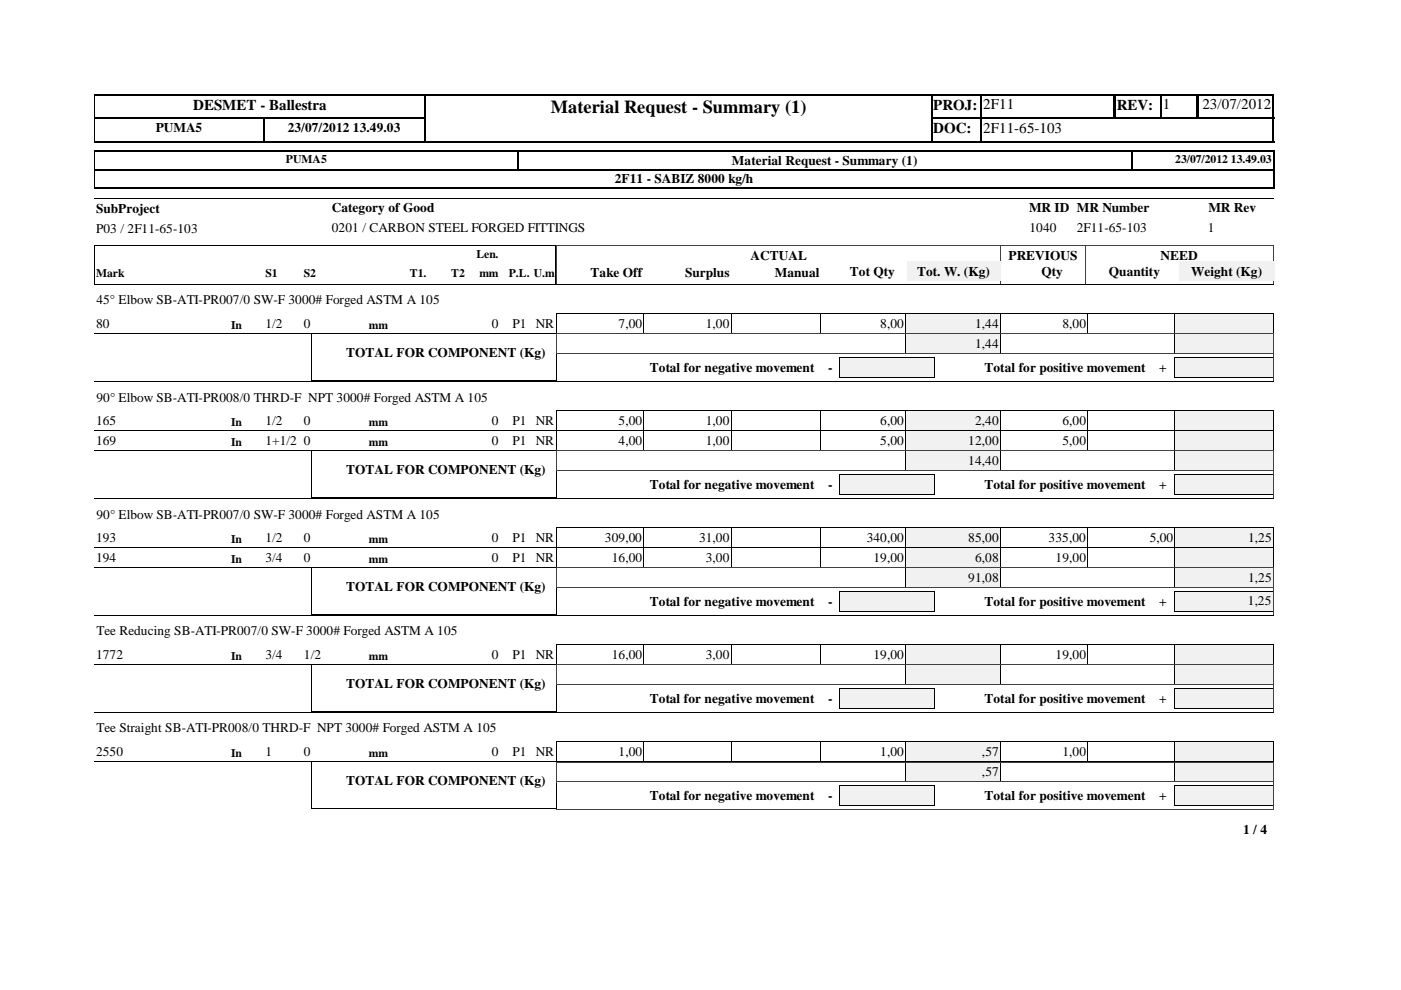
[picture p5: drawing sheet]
<svg xmlns="http://www.w3.org/2000/svg" width="297mm" height="210mm" viewBox="0 0 297 210" stroke-linecap="round" stroke-linejoin="round" font-family="sans-serif">
<defs><g id="words">
<text font-size="3.9" x="116.8" y="23.9">Material Request - Summary (1)</text>
<g font-size="3.2">
<text x="40.9" y="23.3">DESMET - Ballestra</text>
<text x="197.9" y="23.3">PROJ:</text>
<text x="208.4" y="23.2">2F11</text>
<text x="236.8" y="23.3">REV:</text>
<text x="246.5" y="23.2">1</text>
<text x="254.9" y="23.2">23/07/2012</text>
<text x="197.9" y="28.3">DOC:</text>
<text x="208.4" y="28.2">2F11-65-103</text>
</g>
<g font-size="2.8">
<text x="33" y="28">PUMA5</text>
<text x="61" y="28">23/07/2012 13.49.03</text>
<text x="155.2" y="34.9">Material Request - Summary (1)</text>
<text x="130.3" y="38.8">2F11 - SABIZ 8000 kg/h</text>
<text x="20.4" y="45.1">SubProject</text>
<text x="70.4" y="45">Category of Good</text>
<text x="218.2" y="45">MR ID MR Number</text>
<text x="256.2" y="45">MR Rev</text>
<text x="20.4" y="49.3">P03 / 2F11-65-103</text>
<text x="70.4" y="49.2">0201 / CARBON STEEL FORGED FITTINGS</text>
<text x="218.3" y="49.2">1040</text>
<text x="228.3" y="49.2">2F11-65-103</text>
<text x="256.1" y="49.2">1</text>
<text x="125.2" y="58.7">Take Off</text>
<text x="145.2" y="58.7">Surplus</text>
<text x="159.1" y="55">ACTUAL</text>
<text x="164.3" y="58.7">Manual</text>
<text x="180.2" y="58.5">Tot Qty</text>
<text x="194.4" y="58.5">Tot. W. (Kg)</text>
<text x="213.8" y="55">PREVIOUS</text>
<text x="220.8" y="58.5">Qty</text>
<text x="235.1" y="58.5">Quantity</text>
<text x="246.1" y="55">NEED</text>
<text x="252.6" y="58.5">Weight (Kg)</text>
<text x="20.4" y="64.6">45° Elbow SB-ATI-PR007/0 SW-F 3000# Forged ASTM A 105</text>
<text x="20.4" y="69.5">80</text>
<text x="56.3" y="69.5">1/2</text>
<text x="64.4" y="69.5">0</text>
<text x="104.3" y="69.5">0</text>
<text x="108.7" y="69.5">P1 NR</text>
<text x="131.1" y="69.5">7,00</text>
<text x="149.6" y="69.5">1,00</text>
<text x="186.6" y="69.5">8,00</text>
<text x="206.8" y="69.5">1,44</text>
<text x="225.3" y="69.5">8,00</text>
<text x="73.4" y="75.7">TOTAL FOR COMPONENT (Kg)</text>
<text x="206.8" y="73.7">1,44</text>
<text x="137.7" y="78.8">Total for negative movement</text>
<text x="175.6" y="78.8">-</text>
<text x="208.7" y="78.8">Total for positive movement</text>
<text x="245.7" y="78.8">+</text>
<text x="20.4" y="85.1">90° Elbow SB-ATI-PR008/0 THRD-F NPT 3000# Forged ASTM A 105</text>
<text x="20.4" y="90">165</text>
<text x="20.4" y="94.3">169</text>
<text x="56.3" y="90">1/2</text>
<text x="56.3" y="94.3">1+1/2 0</text>
<text x="64.4" y="90">0</text>
<text x="104.3" y="94.3">0</text>
<text x="104.3" y="90">0</text>
<text x="108.7" y="90">P1 NR</text>
<text x="108.7" y="94.3">P1 NR</text>
<text x="131.1" y="90">5,00</text>
<text x="131.1" y="94.3">4,00</text>
<text x="149.6" y="94.3">1,00</text>
<text x="149.6" y="90">1,00</text>
<text x="186.6" y="90">6,00</text>
<text x="186.6" y="94.3">5,00</text>
<text x="205.3" y="94.3">12,00</text>
<text x="206.8" y="90">2,40</text>
<text x="225.3" y="90">6,00</text>
<text x="225.3" y="94.3">5,00</text>
<text x="73.4" y="100.5">TOTAL FOR COMPONENT (Kg)</text>
<text x="205.3" y="98.5">14,40</text>
<text x="137.7" y="103.6">Total for negative movement</text>
<text x="175.6" y="103.6">-</text>
<text x="208.7" y="103.6">Total for positive movement</text>
<text x="245.7" y="103.6">+</text>
<text x="20.4" y="109.9">90° Elbow SB-ATI-PR007/0 SW-F 3000# Forged ASTM A 105</text>
<text x="20.4" y="114.9">193</text>
<text x="20.4" y="119.1">194</text>
<text x="56.3" y="114.9">1/2</text>
<text x="56.3" y="119.1">3/4</text>
<text x="64.4" y="114.9">0</text>
<text x="64.4" y="119.1">0</text>
<text x="104.3" y="114.9">0</text>
<text x="104.3" y="119.1">0</text>
<text x="108.7" y="114.9">P1 NR</text>
<text x="108.7" y="119.1">P1 NR</text>
<text x="128.2" y="114.9">309,00</text>
<text x="129.7" y="119.1">16,00</text>
<text x="148.2" y="114.9">31,00</text>
<text x="149.6" y="119.1">3,00</text>
<text x="183.8" y="114.9">340,00</text>
<text x="185.2" y="119.1">19,00</text>
<text x="205.3" y="114.9">85,00</text>
<text x="206.8" y="119.1">6,08</text>
<text x="222.3" y="114.9">335,00</text>
<text x="223.8" y="119.1">19,00</text>
<text x="243.8" y="114.9">5,00</text>
<text x="264.6" y="114.9">1,25</text>
<text x="73.4" y="125.3">TOTAL FOR COMPONENT (Kg)</text>
<text x="205.3" y="123.3">91,08</text>
<text x="264.6" y="123.3">1,25</text>
<text x="137.7" y="128.4">Total for negative movement</text>
<text x="175.6" y="128.4">-</text>
<text x="208.7" y="128.4">Total for positive movement</text>
<text x="245.7" y="128.4">+</text>
<text x="264.5" y="128.4">1,25</text>
<text x="20.4" y="134.7">Tee Reducing SB-ATI-PR007/0 SW-F 3000# Forged ASTM A 105</text>
<text x="20.4" y="139.7">1772</text>
<text x="56.3" y="139.7">3/4</text>
<text x="64.4" y="139.7">1/2</text>
<text x="104.3" y="139.7">0</text>
<text x="108.7" y="139.7">P1 NR</text>
<text x="129.7" y="139.7">16,00</text>
<text x="149.6" y="139.7">3,00</text>
<text x="185.2" y="139.7">19,00</text>
<text x="223.8" y="139.7">19,00</text>
<text x="73.4" y="145.9">TOTAL FOR COMPONENT (Kg)</text>
<text x="137.7" y="149">Total for negative movement</text>
<text x="175.6" y="149">-</text>
<text x="208.7" y="149">Total for positive movement</text>
<text x="245.7" y="149">+</text>
<text x="20.4" y="155.3">Tee Straight SB-ATI-PR008/0 THRD-F NPT 3000# Forged ASTM A 105</text>
<text x="20.4" y="160.2">2550</text>
<text x="56.3" y="160.2">1</text>
<text x="64.4" y="160.2">0</text>
<text x="104.3" y="160.2">0</text>
<text x="108.7" y="160.2">P1 NR</text>
<text x="131.1" y="160.2">1,00</text>
<text x="186.6" y="160.2">1,00</text>
<text x="208.2" y="160.2">,57</text>
<text x="225.3" y="160.2">1,00</text>
<text x="73.4" y="166.5">TOTAL FOR COMPONENT (Kg)</text>
<text x="208.2" y="164.5">,57</text>
<text x="137.7" y="169.5">Total for negative movement</text>
<text x="175.6" y="169.5">-</text>
<text x="208.7" y="169.5">Total for positive movement</text>
<text x="245.7" y="169.5">+</text>
<text x="263.6" y="176.9">1 / 4</text>
</g>
<g font-size="2.5">
<text x="60.6" y="34.6">PUMA5</text>
<text x="249.2" y="34.6">23/07/2012 13.49.03</text>
<text x="20.4" y="58.7">Mark</text>
<text x="56.3" y="58.7">S1</text>
<text x="64.4" y="58.7">S2</text>
<text x="86.9" y="58.7">T1.</text>
<text x="95.7" y="58.7">T2</text>
<text x="101" y="54.7">Len.</text>
<text x="101.6" y="58.7">mm</text>
<text x="107.9" y="58.7">P.L. U.m</text>
<text x="49" y="69.7">In</text>
<text x="78.2" y="69.7">mm</text>
<text x="49" y="90.3">In</text>
<text x="49" y="94.5">In</text>
<text x="78.2" y="90.3">mm</text>
<text x="78.2" y="94.5">mm</text>
<text x="49" y="115.1">In</text>
<text x="49" y="119.3">In</text>
<text x="78.2" y="115.1">mm</text>
<text x="78.2" y="119.3">mm</text>
<text x="49" y="139.9">In</text>
<text x="78.2" y="139.9">mm</text>
<text x="49" y="160.5">In</text>
<text x="78.2" y="160.5">mm</text>
</g>
</g></defs>
<path d="M90.2 20v5.2M197.4 20v10.2M208 20v10.2M236.3 20v5.2M246.1 20v5.2M253.8 20v5.2M254 20v5.2M270 20v10.2M20 25.1h70.3M20 25h70.3M55.9 24.9v5.3M197.2 25.1h73" fill="none" stroke="#000" stroke-width=".34"/>
<path d="M236.3 20v5.2M90.1 24.9v5.3" fill="none" stroke="#000" stroke-width=".38"/>
<path d="M20 30.1h70.3M20 20.1h70.3M197.2 30.1h10.9M197.2 20.1h73" fill="none" stroke="#000" stroke-width=".25"/>
<path d="M20.1 20v10.2" fill="none" stroke="#000" stroke-width=".21"/>
<path d="M207.8 30h62.4" fill="none" stroke="#000" stroke-width=".3"/>
<path d="M90.3 20.2h107.1v9.7h-107.1z" fill="#fff"/>
<path d="M20 35.9h250.3M20 39.9h250.3M90 20.1h107.7M270.1 31.9v4.2" fill="none" stroke="#000" stroke-width=".25"/>
<path d="M197.5 20v10.2M109.9 31.9v4.2" fill="none" stroke="#000" stroke-width=".34"/>
<path d="M20 32.1h250.3M90 30h107.7M270.1 35.9v4.1" fill="none" stroke="#000" stroke-width=".3"/>
<path d="M90.1 20v10.2M239.9 31.9v4.2" fill="none" stroke="#000" stroke-width=".38"/>
<path d="M20 36h250.3M20.1 31.9v8.1M20 42h250M20 52h97.9v8.3h-97.9z" fill="none" stroke="#000" stroke-width=".21"/>
<path d="M212.1 51.9v8.4M212.2 51.9v8.4M230.1 51.9v8.4M270 51.9v8.4M270 52h-152v8.3h152" fill="none" stroke="#404040" stroke-width=".21"/>
<path d="M99.6 56h6.4v3.7h-6.4z" fill="#fff"/>
<g fill="#f1f1f1">
<path d="M192.3 55.4h19.8v4.2h-19.8z"/>
<path d="M250 55.4h20.2v4.2h-20.2z"/>
</g>
<path d="M20 60.3h250M20 70.7h172.1M136.5 66.5v4.2M155 66.5v4.2M174.1 66.5v4.2M192 66.5v4.2M192.1 66.5h-74.1v4.2M212.1 66.5h37v4.2M212.1 70.7h37M212.1 66.5v4.2M230.6 66.5v4.2" fill="none" stroke="#000" stroke-width=".21"/>
<path d="M192.1 66.5h20v4.2h-20z" fill="#f1f1f1"/>
<path d="M192 70.7h20.1M192 70.7v-4.2h20.1v4.2" fill="none" stroke="#000" stroke-width=".21"/>
<path d="M249.1 66.5h20.9v4.2h-20.9z" fill="#f1f1f1"/>
<path d="M249.1 66.5h20.9M249.1 70.7h20.9M249.1 66.5v4.2M270 66.5v4.2" fill="none" stroke="#000" stroke-width=".21"/>
<path d="M192.1 70.7h20v4.2h-20z" fill="#f1f1f1"/>
<path d="M192 70.7h20.1v4.3h-20.1z" fill="none" stroke="#000" stroke-width=".21"/>
<path d="M249.1 70.7h20.9v4.2h-20.9z" fill="#f1f1f1"/>
<path d="M249.1 70.7h20.9M249.1 75h20.9M249.1 70.7v4.3M270 70.7v4.3" fill="none" stroke="#000" stroke-width=".21"/>
<path d="M249.1 75.7h20.8v4.2h-20.8z" fill="#f1f1f1"/>
<path d="M249 79.9h21M249.1 80l-.1-4.3h21l-.1 4.3" fill="none" stroke="#000" stroke-width=".21"/>
<path d="M178 75.7h20v4.2h-20z" fill="#f1f1f1"/>
<g fill="none" stroke="#000" stroke-width=".21">
<path d="M66 70.7h52.1l-.1 10h-52zM177.9 79.9h20.2M177.9 80v-4.3h20.2v4.3M20 80.8h250M20 91.3h172.1M136.5 87v4.3M155 87v4.3M174.1 87v4.3M192 87v4.3M192.1 87.1h-74.1v4.2M212.1 87.1h37v4.2M212.1 91.3h37"/>
<path d="M212.1 87v4.3M230.6 87v4.3"/>
</g>
<path d="M118 70.8h152.1M118 70.8v4.2h152.1M118 75v5.8M270.1 70.8v4.3M270.1 75v5.8M118 80.8h152.1" fill="none" stroke="#404040" stroke-width=".21"/>
<path d="M192.1 87h20v4.3h-20z" fill="#f1f1f1"/>
<path d="M192 91.3h20.1M192 91.3v-4.2h20.1v4.2" fill="none" stroke="#000" stroke-width=".21"/>
<path d="M249.1 87h20.9v4.3h-20.9z" fill="#f1f1f1"/>
<g fill="none" stroke="#000" stroke-width=".21">
<path d="M20 95.5h172.1M136.5 91.3v4.2M155 91.3v4.2M174.1 91.3v4.2M192 91.3v4.2M192.1 91.3h-74.1v4.2M212.1 91.3h57.9M212.1 95.5h37M212.1 91.3v4.2M230.6 91.3v4.2M249.1 87.1h20.9M249.1 87v8.5"/>
<path d="M270 87v4.3"/>
</g>
<path d="M192.1 91.3h20v4.2h-20z" fill="#f1f1f1"/>
<path d="M192 95.5h20.1M192 95.5v-4.2h20.1v4.2" fill="none" stroke="#000" stroke-width=".21"/>
<path d="M249.1 91.3h20.9v4.2h-20.9z" fill="#f1f1f1"/>
<path d="M249.1 91.3h20.9M249.1 95.5h20.9M249.1 91.3v4.2M270 91.3v4.2" fill="none" stroke="#000" stroke-width=".21"/>
<path d="M192.1 95.5h20v4.2h-20z" fill="#f1f1f1"/>
<path d="M192 95.5h20.1v4.3h-20.1z" fill="none" stroke="#000" stroke-width=".21"/>
<path d="M249.1 95.5h20.9v4.2h-20.9z" fill="#f1f1f1"/>
<path d="M249.1 95.5h20.9M249.1 99.8h20.9M249.1 95.5v4.3M270 95.5v4.3" fill="none" stroke="#000" stroke-width=".21"/>
<path d="M249.1 100.5h20.8v4.2h-20.8z" fill="#f1f1f1"/>
<path d="M249 104.8h21M249.1 104.8l-.1-4.3h21l-.1 4.3" fill="none" stroke="#000" stroke-width=".21"/>
<path d="M178 100.5h20v4.2h-20z" fill="#f1f1f1"/>
<g fill="none" stroke="#000" stroke-width=".21">
<path d="M66 95.5h52.1l-.1 10h-52zM20 105.6h250M20 116.1h172.1M136.5 111.8v4.3M155 111.8v4.3M174.1 111.8v4.3M177.9 104.8h20.2M177.9 104.8v-4.3h20.2v4.3M192 111.8v4.3M192.1 111.9h-74.1v4.2M212.1 111.9h37v4.2M212.1 116.1h37"/>
<path d="M212.1 111.8v4.3M230.6 111.8v4.3"/>
</g>
<path d="M118 95.6h152.1M118 95.6v4.2h152.1M118 99.8v5.8M270.1 95.6v4.3M270.1 99.8v5.8M118 105.6h152.1" fill="none" stroke="#404040" stroke-width=".21"/>
<path d="M192.1 111.8h20v4.3h-20z" fill="#f1f1f1"/>
<path d="M192 116.1h20.1M192 116.1v-4.2h20.1v4.2" fill="none" stroke="#000" stroke-width=".21"/>
<path d="M249.1 111.8h20.9v4.3h-20.9z" fill="#f1f1f1"/>
<g fill="none" stroke="#000" stroke-width=".21">
<path d="M136.5 116.1v4.3M155 116.1v4.3M174.1 116.1v4.3M192 116.1v4.3M192.1 116.1h-74.1v4.3M212.1 116.1h57.9M212.1 116.1v4.3M230.6 116.1v4.3M249.1 111.9h20.9M249.1 111.8v8.6M270 111.8v4.3M20 120.3h172.1"/>
<path d="M212.1 120.3h37"/>
</g>
<path d="M192.1 116.1h20v4.2h-20z" fill="#f1f1f1"/>
<path d="M192 120.3h20.1M192 120.4v-4.3h20.1v4.3" fill="none" stroke="#000" stroke-width=".21"/>
<path d="M249.1 116.1h20.9v4.2h-20.9z" fill="#f1f1f1"/>
<path d="M249.1 116.1h20.9M249.1 116.1v4.3M270 116.1v4.3M249.1 120.3h20.9" fill="none" stroke="#000" stroke-width=".21"/>
<path d="M192.1 120.3h20v4.2h-20z" fill="#f1f1f1"/>
<path d="M192 120.3h20.1v4.3h-20.1z" fill="none" stroke="#000" stroke-width=".21"/>
<path d="M249.1 120.3h20.9v4.2h-20.9z" fill="#f1f1f1"/>
<path d="M249.1 120.3h20.9M249.1 124.6h20.9M249.1 120.3v4.3M270 120.3v4.3" fill="none" stroke="#000" stroke-width=".21"/>
<path d="M249.1 125.3h20.8v4.2h-20.8z" fill="#f1f1f1"/>
<path d="M249 129.6h21M249.1 129.6l-.1-4.3h21l-.1 4.3" fill="none" stroke="#000" stroke-width=".21"/>
<path d="M178 125.3h20v4.2h-20z" fill="#f1f1f1"/>
<g fill="none" stroke="#000" stroke-width=".21">
<path d="M20 130.4h250M66 120.3h52.1l-.1 10h-52zM118 136.7h74.1M118 136.7v4.2M136.5 136.7v4.2M155 136.7v4.2M174.1 136.7v4.2M177.9 129.6h20.2M177.9 129.6v-4.3h20.2v4.3M192 136.7v4.2M212.1 136.7h37M212.1 136.7v4.2"/>
<path d="M230.6 136.7v4.2M249.1 136.7v4.2M20 140.9h172.1M212.1 140.9h37"/>
</g>
<path d="M118 120.4h152.1M118 120.4v4.3h152.1M118 130.4h152.1M118 124.6v5.8M270.1 120.4v4.3M270.1 124.6v5.8" fill="none" stroke="#404040" stroke-width=".21"/>
<path d="M192.1 136.7h20v4.2h-20z" fill="#f1f1f1"/>
<path d="M192 136.7h20.1M192 136.7v4.2M212.1 136.7v4.2M192 140.9h20.1" fill="none" stroke="#000" stroke-width=".21"/>
<path d="M249.1 136.7h20.9v4.2h-20.9z" fill="#f1f1f1"/>
<path d="M249.1 136.7h20.9M249.1 136.7v4.2M270 136.7v4.2M249.1 140.9h20.9" fill="none" stroke="#000" stroke-width=".21"/>
<path d="M192.1 140.9h20v4.2h-20z" fill="#f1f1f1"/>
<path d="M192 145.1h20.1M192 145.2v-4.3h20.1v4.3" fill="none" stroke="#000" stroke-width=".21"/>
<path d="M249.1 140.9h20.9v4.2h-20.9z" fill="#f1f1f1"/>
<path d="M249.1 140.9h20.9M249.1 145.1h20.9M249.1 140.9v4.3M270 140.9v4.3" fill="none" stroke="#000" stroke-width=".21"/>
<path d="M249.1 145.9h20.8v4.2h-20.8z" fill="#f1f1f1"/>
<path d="M249 145.9h21M249 150.1h21M249.1 145.9v4.3M269.9 145.9v4.3" fill="none" stroke="#000" stroke-width=".21"/>
<path d="M178 145.9h20v4.2h-20z" fill="#f1f1f1"/>
<g fill="none" stroke="#000" stroke-width=".21">
<path d="M20 151h250M66 140.9h52.1l-.1 10h-52zM118 157.2h74.1M118 157.2v4.3M136.5 157.2v4.3M155 157.2v4.3M174.1 157.2v4.3M177.9 145.9h20.2M177.9 150.1h20.2M177.9 145.9v4.3M192 157.2v4.3M198.1 145.9v4.3"/>
<path d="M212.1 157.2h37M212.1 157.2v4.3M230.6 157.2v4.3M249.1 157.2v4.3h-37M20 161.5h172.1"/>
</g>
<path d="M118 151h152.1M118 145.2v5.8M270.1 145.2v5.8M270.1 145.2h-152.1v-4.2h152.1v4.2" fill="none" stroke="#404040" stroke-width=".21"/>
<path d="M192.1 157.2h20v4.3h-20z" fill="#f1f1f1"/>
<path d="M192 157.2h20.1M192 157.2v4.3h20.1v-4.3" fill="none" stroke="#000" stroke-width=".21"/>
<path d="M249.1 157.2h20.9v4.3h-20.9z" fill="#f1f1f1"/>
<path d="M249.1 157.2h20.9M249.1 157.2v4.3M270 157.2v4.3M249.1 161.5h20.9" fill="none" stroke="#000" stroke-width=".21"/>
<path d="M192.1 161.5h20v4.2h-20z" fill="#f1f1f1"/>
<path d="M192 161.5h20.1M192 165.7h20.1M192 161.5v4.2M212.1 161.5v4.2" fill="none" stroke="#000" stroke-width=".21"/>
<path d="M249.1 161.5h20.9v4.2h-20.9z" fill="#f1f1f1"/>
<path d="M249.1 161.5h20.9M249.1 165.7h20.9M249.1 161.5v4.2M270 161.5v4.2" fill="none" stroke="#000" stroke-width=".21"/>
<path d="M249.1 166.5h20.8v4.2h-20.8z" fill="#f1f1f1"/>
<path d="M249 166.5h21M249.1 166.5l-.1 4.2h20.9v-4.2" fill="none" stroke="#000" stroke-width=".21"/>
<path d="M178 166.5h20v4.2h-20z" fill="#f1f1f1"/>
<path d="M66 161.5h52.1M66 171.4h52.1M66 161.5v9.9M118 161.5v9.9M177.9 166.5h20.2M177.9 166.5v4.2h20.2v-4.2" fill="none" stroke="#000" stroke-width=".21"/>
<path d="M118 165.8v5.8h152.1v-5.8h-152.1v-4.3l152.1 .1v4.2" fill="none" stroke="#404040" stroke-width=".21"/>
<use href="#words"/>
</svg>
